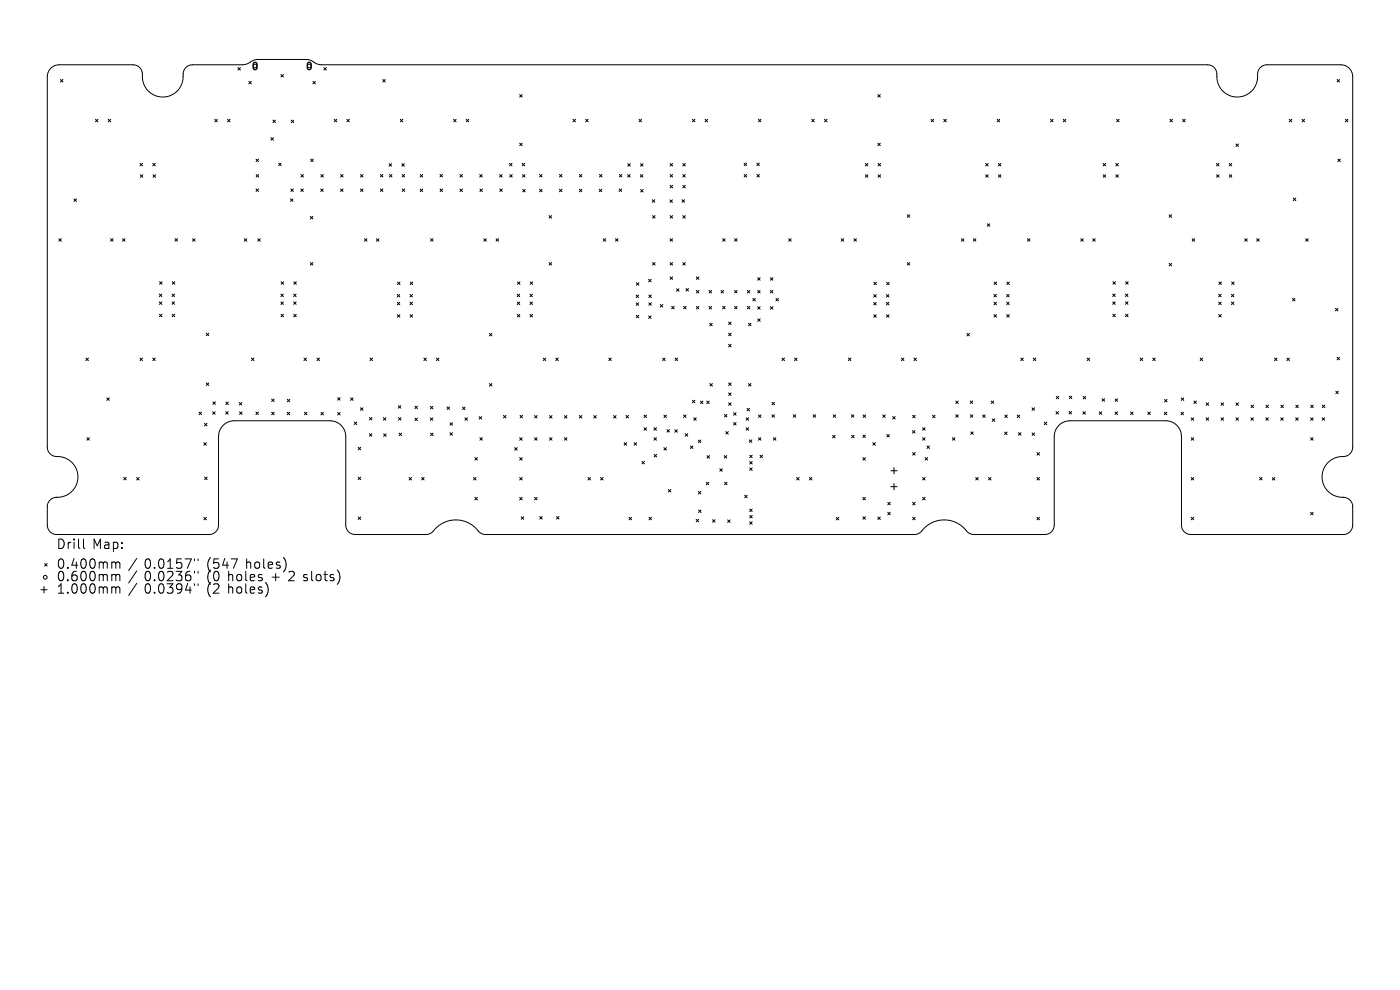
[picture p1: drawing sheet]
<svg xmlns="http://www.w3.org/2000/svg" width="297mm" height="210mm" viewBox="0 0 297 210" stroke-linecap="round" stroke-linejoin="round" font-family="sans-serif">
<defs><g id="words">
<g font-size="2.8">
<text x="12" y="116.9">Drill</text>
<text x="19.6" y="116.9">Map:</text>
<text x="12" y="121.1">0.400mm</text>
<text x="12" y="123.7">0.600mm</text>
<text x="30.6" y="121.1">0.0157&quot;</text>
<text x="30.6" y="123.7">0.0236&quot;</text>
<text x="43.9" y="121.1">(547</text>
<text x="43.9" y="123.7">(0</text>
<text x="48.4" y="123.7">holes</text>
<text x="52.2" y="121.1">holes)</text>
<text x="57.7" y="123.7">+</text>
<text x="61.5" y="123.7">2 slots)</text>
<text x="12" y="126.4">1.000mm</text>
<text x="30.6" y="126.4">0.0394&quot;</text>
<text x="43.9" y="126.4">(2</text>
<text x="48.4" y="126.4">holes)</text>
</g>
</g></defs>
<g fill="none" stroke="#000" stroke-width=".21">
<path d="M10.7 14.6l.9-.7 1-.2 15.9 .1a2.1 2.1 0 0 1 1.7 2.5 4.4 4.4 0 0 0 4.8 4.3 4.4 4.4 0 0 0 3.9-5.2 1.99 1.99 0 0 1 1.9-1.7h10.9l.7-.1 1.3-.8 .8-.2h10.4l.8 .1 1.4 .8 1.1 .2 188.3 .1a2.11 2.11 0 0 1 1.7 2.5 4.4 4.4 0 0 0 4.8 4.3 4.4 4.4 0 0 0 3.8-5.2 1.99 1.99 0 0 1 2-1.7l16 .1a2.53 2.53 0 0 1 2.2 2.5l-.1 78.9a2.2 2.2 0 0 1-2.6 1.7 4.3 4.3 0 0 0-3.8 4.8 4.3 4.3 0 0 0 4.8 3.8 2 2 0 0 1 1.7 2l-.1 4.2a1.99 1.99 0 0 1-1.9 1.7h-32.7a1.99 1.99 0 0 1-1.7-2v-18.9a3.3 3.3 0 0 0-3.3-3.2h-20.4a3.3 3.3 0 0 0-3.2 3.3l-.1 19.1a1.99 1.99 0 0 1-1.9 1.7h-15.4a4.3 4.3 0 0 1-2.1-1.7 6 6 0 0 0-8.9 1.2l-.5 .3-.8 .2h-91a2.52 2.52 0 0 1-2-1.3 6 6 0 0 0-9.3 .8l-.5 .3-.8 .2h-15.1a1.99 1.99 0 0 1-1.9-2l-.1-18.9a3.3 3.3 0 0 0-3.3-3.2h-20.4a3.3 3.3 0 0 0-3.2 3.3l-.1 19.1a1.99 1.99 0 0 1-1.9 1.7h-32.7a1.99 1.99 0 0 1-1.7-2l.1-4.2a2.2 2.2 0 0 1 2.6-1.7 4.3 4.3 0 0 0 3.8-4.9 4.3 4.3 0 0 0-4.8-3.8 1.99 1.99 0 0 1-1.7-1.9v-78.6l.1-.8zM12.8 16.9l.6 .5M13.4 16.9l-.6 .5M50.5 14.3l.5 .6M51 14.3l-.5 .6M52.8 17.3l.5 .5M53.3 17.3l-.5 .5M59.6 15.8l.5 .5M60.1 15.8l-.5 .5M66.4 17.3l.5 .5M66.9 17.3l-.5 .5M68.7 14.3l.5 .6"/>
<path d="M69.2 14.3l-.5 .6M81.2 16.9l.5 .5M81.7 16.9l-.5 .5M283.6 16.9l.6 .5M284.2 16.9l-.6 .5M20.2 25.3l.6 .5M20.8 25.3l-.6 .5M23 25.3l.5 .5M23.5 25.3l-.5 .5M29.7 34.6l.5 .6M29.8 37.1l.5 .5M30.2 34.6l-.5 .6"/>
<path d="M30.3 37.1l-.5 .5M32.4 34.6l.5 .6M32.5 37.1l.5 .5M32.9 34.6l-.5 .6M33 37.1l-.5 .5M45.6 25.3l.5 .5M46.1 25.3l-.5 .5M48.3 25.3l.5 .5M48.8 25.3l-.5 .5M54.3 33.8l.5 .5M54.3 37l.6 .6M54.8 33.8l-.5 .5"/>
<path d="M54.9 37l-.6 .6M57.5 29.2l.5 .5M57.9 25.5l.5 .5M58 29.2l-.5 .5M58.4 25.5l-.5 .5M59.1 34.6l.5 .6M59.6 34.6l-.5 .6M61.8 25.5l.5 .5M62.3 25.5l-.5 .5M63.8 37l.6 .6M64.4 37l-.6 .6M65.9 33.8l.6 .5"/>
<path d="M66.5 33.8l-.6 .5M68.1 37l.5 .6M68.6 37l-.5 .6M70.9 25.3l.5 .5M71.4 25.3l-.5 .5M72.3 37l.5 .6M72.8 37l-.5 .6M73.6 25.3l.5 .5M74.1 25.3l-.5 .5M76.5 37l.5 .6M77 37l-.5 .6M80.7 37l.5 .5"/>
<path d="M81.2 37l-.5 .5M82.5 34.7l.6 .6M82.6 37l.5 .5M83.1 34.7l-.6 .6M83.1 37l-.5 .5M84.9 25.3l.5 .5M85.2 34.7l.6 .6M85.3 37l.5 .5M85.4 25.3l-.5 .5M85.8 34.7l-.6 .6M85.8 37l-.5 .5M89.1 37l.6 .6"/>
<path d="M89.7 37l-.6 .6M93.3 37l.6 .5M93.9 37l-.6 .5M96.2 25.3l.6 .5M96.8 25.3l-.6 .5M97.6 37l.5 .6M98.1 37l-.5 .6M98.9 25.3l.5 .5M99.4 25.3l-.5 .5M101.8 37l.5 .6M102.3 37l-.5 .6M106 37l.5 .6"/>
<path d="M106.5 37l-.5 .6M108.1 34.6l.5 .6M108.1 37l.6 .6M108.6 34.6l-.5 .6M108.7 37l-.6 .6M110.2 20.1l.6 .5M110.2 30.4l.6 .5M110.8 20.1l-.6 .5M110.8 30.4l-.6 .5M110.8 34.6l.5 .6M110.8 37l.6 .6M111.3 34.6l-.5 .6"/>
<path d="M111.4 37l-.6 .6M114.5 37l.5 .5M115 37l-.5 .5M118.7 37l.5 .5M119.2 37l-.5 .5M121.6 25.3l.5 .5M122.1 25.3l-.5 .5M122.9 37l.5 .5M123.4 37l-.5 .5M124.2 25.3l.6 .5M124.8 25.3l-.6 .5M127.2 37l.5 .5"/>
<path d="M127.7 37l-.5 .5M131.4 37l.5 .5M131.9 37l-.5 .5M133.1 37l.6 .6M133.2 34.7l.5 .6M133.7 37l-.6 .6M133.7 34.7l-.5 .6M135.6 25.3l.5 .5M135.8 37l.6 .6M135.9 34.7l.5 .6M136.1 25.3l-.5 .5M136.4 37l-.6 .6"/>
<path d="M136.4 34.7l-.5 .6M142.2 34.7l.5 .5M142.2 39.3l.5 .6M142.2 37l.5 .6M142.7 34.7l-.5 .5M142.7 37l-.5 .6M142.7 39.3l-.5 .6M144.9 34.7l.5 .5M144.9 39.3l.5 .6M144.9 37l.5 .6M145.4 34.7l-.5 .5M145.4 39.3l-.5 .6"/>
<path d="M145.4 37l-.5 .6M146.9 25.3l.5 .5M147.4 25.3l-.5 .5M149.6 25.3l.5 .5M150.1 25.3l-.5 .5M157.9 34.6l.5 .5M157.9 37l.5 .5M158.4 34.6l-.5 .5M158.4 37l-.5 .5M160.6 34.6l.5 .5M160.6 37l.5 .5M160.9 25.3l.5 .5"/>
<path d="M161.1 34.6l-.5 .5M161.1 37l-.5 .5M161.4 25.3l-.5 .5M172.2 25.3l.5 .5M172.7 25.3l-.5 .5M174.9 25.3l.5 .5M175.4 25.3l-.5 .5M183.6 34.7l.5 .5M183.6 37.1l.5 .5M184.1 34.7l-.5 .5M184.1 37.1l-.5 .5M186.2 20.1l.6 .5"/>
<path d="M186.2 30.4l.6 .5M186.3 34.7l.5 .5M186.3 37.1l.5 .5M186.8 20.1l-.6 .5M186.8 30.4l-.6 .5M186.8 34.7l-.5 .5M186.8 37.1l-.5 .5M197.5 25.3l.6 .5M198.1 25.3l-.6 .5M200.2 25.3l.6 .5M200.8 25.3l-.6 .5M209.1 34.7l.5 .5"/>
<path d="M209.1 37.1l.5 .5M209.6 34.7l-.5 .5M209.6 37.1l-.5 .5M211.6 25.3l.5 .5M211.8 34.7l.5 .5M211.8 37.1l.5 .5M212.1 25.3l-.5 .5M212.3 34.7l-.5 .5M212.3 37.1l-.5 .5M222.9 25.3l.5 .5M223.4 25.3l-.5 .5M225.6 25.3l.5 .5"/>
<path d="M226.1 25.3l-.5 .5M234 34.7l.6 .5M234 37.1l.6 .5M234.6 34.7l-.6 .5M234.6 37.1l-.6 .5M236.7 34.7l.6 .5M236.7 37.1l.6 .5M236.9 25.3l.5 .5M237.3 34.7l-.6 .5M237.3 37.1l-.6 .5M237.4 25.3l-.5 .5M248.2 25.3l.5 .5"/>
<path d="M248.7 25.3l-.5 .5M250.9 25.3l.5 .5M251.4 25.3l-.5 .5M258.1 34.7l.5 .5M258.1 37.1l.5 .5M258.6 34.7l-.5 .5M258.6 37.1l-.5 .5M260.8 34.7l.5 .5M260.8 37.1l.5 .5M261.3 34.7l-.5 .5M261.3 37.1l-.5 .5M262.2 30.5l.5 .6"/>
<path d="M262.7 30.5l-.5 .6M273.5 25.3l.6 .5M274.1 25.3l-.6 .5M276.2 25.3l.6 .5M276.8 25.3l-.6 .5M283.8 33.8l.6 .5M284.4 33.8l-.6 .5M285.4 25.3l.6 .5M286 25.3l-.6 .5M12.5 50.6l.5 .6M13 50.6l-.5 .6M15.7 42.2l.5 .5"/>
<path d="M16.2 42.2l-.5 .5M23.5 50.6l.5 .6M24 50.6l-.5 .6M26 50.6l.5 .6M26.5 50.6l-.5 .6M33.9 59.8l.5 .5M34.4 59.8l-.5 .5M36.6 59.8l.5 .5M37.1 59.8l-.5 .5M37.1 50.6l.6 .6M37.7 50.6l-.6 .6M40.8 50.6l.6 .6"/>
<path d="M41.4 50.6l-.6 .6M51.8 50.6l.6 .6M52.4 50.6l-.6 .6M54.3 40.1l.5 .5M54.7 50.6l.5 .6M54.8 40.1l-.5 .5M55.2 50.6l-.5 .6M59.6 59.8l.6 .5M60.2 59.8l-.6 .5M61.6 42.2l.5 .5M61.7 40.1l.5 .5M62.1 42.2l-.5 .5"/>
<path d="M62.2 40.1l-.5 .5M62.3 59.8l.6 .5M62.9 59.8l-.6 .5M63.8 40.1l.5 .5M64.3 40.1l-.5 .5M65.8 45.9l.6 .5M65.8 55.7l.6 .5M66.4 45.9l-.6 .5M66.4 55.7l-.6 .5M68 40.1l.6 .5M68.6 40.1l-.6 .5M72.3 40.1l.5 .5"/>
<path d="M72.8 40.1l-.5 .5M76.5 40.1l.5 .5M77 40.1l-.5 .5M77.3 50.6l.6 .6M77.9 50.6l-.6 .6M79.9 50.6l.5 .6M80.4 50.6l-.5 .6M80.7 40.1l.5 .5M81.2 40.1l-.5 .5M84.3 59.8l.6 .6M84.9 59.8l-.6 .6M85.3 40.1l.6 .5"/>
<path d="M85.9 40.1l-.6 .5M87 59.8l.6 .6M87.6 59.8l-.6 .6M89.1 40.1l.6 .5M89.7 40.1l-.6 .5M91.3 50.6l.6 .6M91.9 50.6l-.6 .6M93.4 40.1l.5 .5M93.9 40.1l-.5 .5M97.6 40.1l.5 .5M98.1 40.1l-.5 .5M101.8 40.1l.5 .5"/>
<path d="M102.3 40.1l-.5 .5M102.6 50.6l.6 .6M103.2 50.6l-.6 .6M105.2 50.6l.6 .6M105.8 50.6l-.6 .6M106 40.1l.6 .5M106.6 40.1l-.6 .5M109.8 59.8l.5 .5M110.3 59.8l-.5 .5M110.9 40.2l.5 .5M111.4 40.2l-.5 .5M112.5 59.8l.5 .5"/>
<path d="M113 59.8l-.5 .5M114.5 40.1l.5 .6M115 40.1l-.5 .6M116.5 45.7l.5 .6M116.5 55.7l.5 .5M117 45.7l-.5 .6M117 55.7l-.5 .5M118.7 40.1l.5 .6M119.2 40.1l-.5 .6M122.9 40.1l.5 .6M123.4 40.1l-.5 .6M127.1 40.1l.6 .6"/>
<path d="M127.7 40.1l-.6 .6M128 50.6l.5 .6M128.5 50.6l-.5 .6M130.6 50.6l.5 .6M131.1 50.6l-.5 .6M131.4 40.1l.5 .5M131.9 40.1l-.5 .5M135 60l.5 .5M135.5 60l-.5 .5M135.9 40.2l.5 .5M136.4 40.2l-.5 .5M137.6 59.2l.5 .6"/>
<path d="M138.1 59.2l-.5 .6M138.4 42.4l.5 .5M138.4 55.7l.6 .5M138.4 45.7l.6 .6M138.9 42.4l-.5 .5M139 45.7l-.6 .6M139 55.7l-.6 .5M142.1 42.4l.6 .5M142.2 45.7l.5 .6M142.2 50.6l.5 .6M142.2 55.7l.5 .5M142.2 58.7l.5 .6"/>
<path d="M142.7 42.4l-.6 .5M142.7 45.7l-.5 .6M142.7 50.6l-.5 .6M142.7 55.7l-.5 .5M142.7 58.7l-.5 .6M144.7 42.4l.5 .5M144.9 45.7l.5 .6M144.9 55.7l.5 .5M145.2 42.4l-.5 .5M145.4 45.7l-.5 .6M145.4 55.7l-.5 .5M147.7 58.7l.6 .6"/>
<path d="M148.3 58.7l-.6 .6M153.3 50.6l.5 .6M153.8 50.6l-.5 .6M155.8 50.6l.6 .6M156.4 50.6l-.6 .6M160.7 58.9l.6 .5M161.3 58.9l-.6 .5M163.4 58.9l.6 .5M164 58.9l-.6 .5M167.3 50.6l.5 .6M167.8 50.6l-.5 .6M178.5 50.6l.5 .6"/>
<path d="M179 50.6l-.5 .6M181.2 50.6l.5 .6M181.7 50.6l-.5 .6M185.4 59.9l.5 .5M185.9 59.9l-.5 .5M188.1 59.9l.5 .5M188.6 59.9l-.5 .5M192.5 45.6l.5 .5M192.5 55.7l.5 .5M193 45.6l-.5 .5M193 55.7l-.5 .5M204 50.6l.5 .6"/>
<path d="M204.5 50.6l-.5 .6M206.5 50.6l.5 .6M207 50.6l-.5 .6M209.4 47.5l.6 .5M210 47.5l-.6 .5M210.9 59.8l.5 .6M211.4 59.8l-.5 .6M213.6 59.8l.5 .6M214.1 59.8l-.5 .6M218 50.6l.5 .6M218.5 50.6l-.5 .6M229.3 50.6l.5 .6"/>
<path d="M229.8 50.6l-.5 .6M231.8 50.6l.5 .6M232.3 50.6l-.5 .6M236.1 59.8l.5 .5M236.6 59.8l-.5 .5M238.8 59.8l.5 .5M239.3 59.8l-.5 .5M248 45.6l.6 .5M248 55.9l.6 .5M248.6 45.6l-.6 .5M248.6 55.9l-.6 .5M252.9 50.6l.6 .6"/>
<path d="M253.5 50.6l-.6 .6M258.6 59.8l.5 .5M259.1 59.8l-.5 .5M261.3 59.8l.5 .5M261.8 59.8l-.5 .5M264.1 50.6l.5 .6M264.6 50.6l-.5 .6M266.6 50.6l.5 .6M267.1 50.6l-.5 .6M274.4 42l.5 .6M274.9 42l-.5 .6M277 50.6l.5 .6"/>
<path d="M277.5 50.6l-.5 .6M18.2 76l.6 .5M18.8 76l-.6 .5M29.7 76l.5 .5M30.2 76l-.5 .5M32.4 76l.5 .5M32.9 76l-.5 .5M33.8 62.4l.5 .5M33.8 64l.5 .6M33.8 66.7l.6 .5M34.3 62.4l-.5 .5M34.3 64l-.5 .6"/>
<path d="M34.4 66.7l-.6 .5M36.5 62.4l.5 .5M36.5 64l.5 .6M36.5 66.7l.6 .5M37 62.4l-.5 .5M37 64l-.5 .6M37.1 66.7l-.6 .5M43.8 70.7l.5 .5M44.3 70.7l-.5 .5M53.3 76l.6 .5M53.9 76l-.6 .5M59.6 62.4l.5 .5"/>
<path d="M59.6 64.1l.5 .5M59.6 66.7l.5 .5M60.1 62.4l-.5 .5M60.1 64.1l-.5 .5M60.1 66.7l-.5 .5M62.3 62.4l.5 .5M62.3 64l.5 .6M62.3 66.7l.5 .5M62.8 62.4l-.5 .5M62.8 64l-.5 .6M62.8 66.7l-.5 .5M64.5 76l.5 .5"/>
<path d="M65 76l-.5 .5M67.3 76l.5 .5M67.8 76l-.5 .5M78.5 76l.5 .5M79 76l-.5 .5M84.3 62.5l.5 .5M84.3 64.1l.5 .6M84.3 66.7l.5 .6M84.8 62.5l-.5 .5M84.8 64.1l-.5 .6M84.8 66.7l-.5 .6M87 62.5l.5 .5"/>
<path d="M87 64.1l.5 .5M87 66.7l.5 .6M87.5 62.5l-.5 .5M87.5 64.1l-.5 .5M87.5 66.7l-.5 .6M89.9 76l.6 .5M90.5 76l-.6 .5M92.6 76l.5 .5M93.1 76l-.5 .5M103.8 70.7l.6 .6M104.4 70.7l-.6 .6M109.7 62.4l.6 .5"/>
<path d="M109.7 64.1l.6 .5M109.7 66.7l.6 .5M110.3 62.4l-.6 .5M110.3 64.1l-.6 .5M110.3 66.7l-.6 .5M112.4 62.4l.6 .5M112.4 64.1l.6 .5M112.4 66.7l.6 .5M113 62.4l-.6 .5M113 64.1l-.6 .5M113 66.7l-.6 .5M115.2 76l.6 .5"/>
<path d="M115.8 76l-.6 .5M117.9 76l.5 .5M118.4 76l-.5 .5M129.2 76l.5 .5M129.7 76l-.5 .5M134.9 62.6l.6 .5M135 64.3l.5 .5M135 66.9l.5 .5M135.5 62.6l-.6 .5M135.5 64.3l-.5 .5M135.5 66.9l-.5 .5M137.6 67l.5 .5"/>
<path d="M137.6 62.6l.6 .5M137.7 64.2l.5 .6M138.1 67l-.5 .5M138.2 62.6l-.6 .5M138.2 64.2l-.5 .6M140.1 64.6l.5 .5M140.6 76l.5 .5M140.6 64.6l-.5 .5M141.1 76l-.5 .5M142.5 65l.5 .5M143 65l-.5 .5M143.2 76l.6 .5"/>
<path d="M143.5 61.3l.5 .5M143.8 76l-.6 .5M144 61.3l-.5 .5M145 65l.6 .5M145.5 61.2l.6 .5M145.6 65l-.6 .5M146.1 61.2l-.6 .5M147.7 61.6l.6 .5M147.7 65l.6 .5M148.3 61.6l-.6 .5M148.3 65l-.6 .5M150.4 61.6l.6 .5"/>
<path d="M150.4 65l.6 .5M150.6 68.6l.5 .5M151 61.6l-.6 .5M151 65l-.6 .5M151.1 68.6l-.5 .5M153 61.6l.5 .5M153.3 65l.5 .5M153.5 61.6l-.5 .5M153.8 65l-.5 .5M154.6 68.3l.5 .6M154.6 70.7l.5 .5M154.6 73l.5 .6"/>
<path d="M155.1 73l-.5 .6M155.1 68.3l-.5 .6M155.1 70.7l-.5 .5M155.8 61.6l.6 .5M155.8 65l.6 .5M156.4 61.6l-.6 .5M156.4 65l-.6 .5M158.5 61.6l.6 .5M158.5 65l.6 .5M158.8 68.6l.5 .5M159.1 61.6l-.6 .5M159.1 65l-.6 .5"/>
<path d="M159.3 68.6l-.5 .5M159.7 63.3l.5 .5M160.2 63.3l-.5 .5M160.7 65.1l.6 .5M160.7 61.6l.6 .5M160.7 67.6l.6 .6M161.3 65.1l-.6 .5M161.3 61.6l-.6 .5M161.3 67.6l-.6 .6M163.4 65.1l.6 .5M163.4 61.6l.6 .5M164 65.1l-.6 .5"/>
<path d="M164 61.6l-.6 .5M164.6 63.3l.5 .5M165.1 63.3l-.5 .5M165.9 76l.5 .5M166.4 76l-.5 .5M168.6 76l.5 .5M169.1 76l-.5 .5M180 76l.5 .5M180.5 76l-.5 .5M185.3 62.5l.6 .5M185.3 64.2l.6 .5M185.4 66.8l.5 .5"/>
<path d="M185.9 62.5l-.6 .5M185.9 64.2l-.6 .5M185.9 66.8l-.5 .5M188 62.5l.6 .5M188 64.1l.6 .6M188.1 66.8l.5 .5M188.6 62.5l-.6 .5M188.6 64.1l-.6 .6M188.6 66.8l-.5 .5M191.2 76l.6 .5M191.8 76l-.6 .5M193.9 76l.5 .5"/>
<path d="M194.4 76l-.5 .5M205.1 70.7l.6 .6M205.7 70.7l-.6 .6M210.8 62.4l.6 .6M210.9 64.1l.5 .5M210.9 66.7l.5 .6M211.4 62.4l-.6 .6M211.4 64.1l-.5 .5M211.4 66.7l-.5 .6M213.6 62.4l.5 .6M213.6 64.1l.5 .5M213.6 66.7l.5 .6"/>
<path d="M214.1 62.4l-.5 .6M214.1 64.1l-.5 .5M214.1 66.7l-.5 .6M216.6 76l.5 .5M217.1 76l-.5 .5M219.2 76l.5 .5M219.7 76l-.5 .5M230.6 76l.6 .5M231.2 76l-.6 .5M236 62.4l.6 .5M236.1 64l.5 .6M236.1 66.7l.5 .5"/>
<path d="M236.6 62.4l-.6 .5M236.6 64l-.5 .6M236.6 66.7l-.5 .5M238.8 62.4l.5 .5M238.8 64l.5 .6M238.8 66.7l.5 .5M239.3 62.4l-.5 .5M239.3 64l-.5 .6M239.3 66.7l-.5 .5M241.9 76l.5 .5M242.4 76l-.5 .5M244.5 76l.6 .5"/>
<path d="M245.1 76l-.6 .5M254.6 76l.5 .5M255.1 76l-.5 .5M258.5 62.4l.6 .6M258.5 64.1l.6 .5M258.6 66.7l.5 .5M259.1 62.4l-.6 .6M259.1 64.1l-.6 .5M259.1 66.7l-.5 .5M261.2 62.4l.6 .6M261.2 64.1l.6 .5M261.8 62.4l-.6 .6"/>
<path d="M261.8 64.1l-.6 .5M270.4 76l.5 .5M270.9 76l-.5 .5M273 76l.5 .5M273.5 76l-.5 .5M274.2 63.3l.5 .5M274.7 63.3l-.5 .5M283.3 65.4l.5 .5M283.6 75.8l.6 .5M283.8 65.4l-.5 .5M284.2 75.8l-.6 .5M18.4 92.8l.6 .6"/>
<path d="M19 92.8l-.6 .6M22.7 84.4l.5 .5M23.2 84.4l-.5 .5M42.2 87.4l.6 .5M42.8 87.4l-.6 .5M43.2 93.9l.6 .5M43.4 89.8l.5 .5M43.8 81.2l.5 .6M43.8 93.9l-.6 .5M43.9 89.8l-.5 .5M44.3 81.2l-.5 .6M45.1 87.3l.5 .6"/>
<path d="M45.2 85.2l.5 .6M45.6 87.3l-.5 .6M45.7 85.2l-.5 .6M47.9 87.3l.5 .6M47.9 85.3l.5 .5M48.4 87.3l-.5 .6M48.4 85.3l-.5 .5M50.8 85.4l.5 .5M50.8 87.4l.5 .5M51.3 85.4l-.5 .5M51.3 87.4l-.5 .5M54.3 87.4l.5 .5"/>
<path d="M54.8 87.4l-.5 .5M57.6 84.7l.6 .5M57.6 87.4l.6 .6M58.2 84.7l-.6 .5M58.2 87.4l-.6 .6M60.9 87.4l.6 .6M60.9 84.7l.6 .5M61.5 87.4l-.6 .6M61.5 84.7l-.6 .5M64.6 87.4l.5 .6M65.1 87.4l-.5 .6M68.1 87.5l.5 .5"/>
<path d="M68.6 87.5l-.5 .5M71.6 84.4l.6 .5M71.6 87.5l.6 .5M72.2 84.4l-.6 .5M72.2 87.5l-.6 .5M74.4 84.4l.5 .5M74.9 84.4l-.5 .5M75.2 89.5l.5 .6M75.7 89.5l-.5 .6M76 94.9l.5 .5M76.5 86.5l.5 .5M76.5 94.9l-.5 .5"/>
<path d="M77 86.5l-.5 .5M78.4 92l.5 .5M78.4 88.6l.5 .5M78.9 92l-.5 .5M78.9 88.6l-.5 .5M81.3 88.6l.6 .5M81.4 92l.5 .6M81.9 88.6l-.6 .5M81.9 92l-.5 .6M84.5 86l.5 .6M84.5 88.6l.6 .5M84.7 91.9l.5 .5"/>
<path d="M85 86l-.5 .6M85.1 88.6l-.6 .5M85.2 91.9l-.5 .5M88 88.7l.6 .5M88 86.2l.6 .5M88.6 88.7l-.6 .5M88.6 86.2l-.6 .5M91.3 88.6l.5 .6M91.3 86.2l.5 .5M91.3 91.9l.6 .5M91.8 88.6l-.5 .6M91.8 86.2l-.5 .5"/>
<path d="M91.9 91.9l-.6 .5M94.8 86.3l.6 .5M95.4 86.3l-.6 .5M95.5 89.7l.5 .5M95.5 91.8l.5 .5M96 89.7l-.5 .5M96 91.8l-.5 .5M98.1 86.4l.6 .5M98.6 88.6l.6 .6M98.7 86.4l-.6 .5M99.2 88.6l-.6 .6M100.7 97.1l.6 .5"/>
<path d="M101.3 97.1l-.6 .5M101.6 88.4l.6 .5M101.8 92.8l.5 .6M102.2 88.4l-.6 .5M102.3 92.8l-.5 .6M103.8 81.4l.6 .5M104.4 81.4l-.6 .5M106.8 88.1l.5 .6M107.3 88.1l-.5 .6M109.2 95l.5 .5M109.7 95l-.5 .5M110.2 92.9l.6 .5"/>
<path d="M110.2 97.1l.6 .5M110.3 88.1l.6 .5M110.8 92.9l-.6 .5M110.8 97.1l-.6 .5M110.9 88.1l-.6 .5M113.4 88.1l.5 .6M113.4 92.8l.5 .6M113.9 92.8l-.5 .6M113.9 88.1l-.5 .6M116.6 88.2l.5 .5M116.6 92.8l.5 .6M117.1 88.2l-.5 .5"/>
<path d="M117.1 92.8l-.5 .6M119.7 88.2l.6 .5M119.7 92.8l.6 .6M120.3 88.2l-.6 .5M120.3 92.8l-.6 .6M122.9 88.1l.5 .6M123.4 88.1l-.5 .6M126 88.2l.5 .5M126.5 88.2l-.5 .5M130.2 88.2l.5 .5M130.7 88.2l-.5 .5M132.4 93.9l.5 .5"/>
<path d="M132.8 88.1l.5 .6M132.9 93.9l-.5 .5M133.3 88.1l-.5 .6M134.5 93.9l.5 .5M135 93.9l-.5 .5M136.2 97.9l.5 .5M136.6 88l.6 .6M136.6 90.7l.6 .6M136.7 97.9l-.5 .5M137.2 88l-.6 .6M137.2 90.7l-.6 .6M138.7 92.8l.6 .6"/>
<path d="M138.7 90.7l.6 .6M138.8 96.4l.5 .5M139.3 90.7l-.6 .6M139.3 92.8l-.6 .6M139.3 96.4l-.5 .5M140.8 95l.6 .5M140.8 88.1l.6 .5M141.4 88.1l-.6 .5M141.4 95l-.6 .5M141.5 91.1l.5 .6M142 91.1l-.5 .6M143.2 91.2l.5 .5"/>
<path d="M143.7 91.2l-.5 .5M145 88l.5 .6M145.4 92l.5 .5M145.5 88l-.5 .6M145.9 92l-.5 .5M146.5 94.6l.5 .5M146.9 84.9l.5 .5M147 94.6l-.5 .5M147.2 88.6l.5 .6M147.4 84.9l-.5 .5M147.7 88.6l-.5 .6M148.1 93.4l.6 .5"/>
<path d="M148.6 85.1l.5 .5M148.7 93.4l-.6 .5M149.1 85.1l-.5 .5M149.9 85.1l.6 .5M150 96.7l.5 .5M150.5 85.1l-.6 .5M150.5 96.7l-.5 .5M150.6 81.4l.5 .5M151.1 81.4l-.5 .5M152.7 99.4l.5 .6M153.2 99.4l-.5 .6M153.6 96.6l.6 .6"/>
<path d="M153.7 87.9l.5 .5M154 91.6l.5 .5M154.2 96.6l-.6 .6M154.2 87.9l-.5 .5M154.5 91.6l-.5 .5M154.6 85.5l.5 .5M154.6 83.3l.5 .6M154.6 81.2l.5 .6M155.1 81.2l-.5 .6M155.1 83.3l-.5 .6M155.1 85.5l-.5 .5M155.6 87.5l.6 .6"/>
<path d="M155.6 89.6l.6 .6M156.2 87.5l-.6 .6M156.2 89.6l-.6 .6M158.3 88.6l.5 .6M158.3 90.7l.5 .6M158.5 86.6l.5 .5M158.8 81.4l.5 .5M158.8 88.6l-.5 .6M158.8 90.7l-.5 .6M159 93.3l.5 .5M159 86.6l-.5 .5M159 96.6l.6 .5"/>
<path d="M159 99.3l.6 .5M159 97.9l.6 .5M159.3 81.4l-.5 .5M159.5 93.3l-.5 .5M159.6 96.6l-.6 .5M159.6 99.3l-.6 .5M159.6 97.9l-.6 .5M160.9 92.8l.5 .6M160.9 88l.5 .6M161.2 96.6l.6 .5M161.4 92.8l-.5 .6M161.4 88l-.5 .6"/>
<path d="M161.8 96.6l-.6 .5M163.8 88l.5 .5M163.8 85.3l.5 .6M164.1 92.8l.5 .6M164.3 88l-.5 .5M164.3 85.3l-.5 .6M164.6 92.8l-.5 .6M168.3 88l.5 .5M168.8 88l-.5 .5M172.5 88l.5 .5M173 88l-.5 .5M176.6 92.4l.6 .5"/>
<path d="M176.8 88l.5 .5M177.2 92.4l-.6 .5M177.3 88l-.5 .5M180.6 88l.5 .5M180.7 92.3l.5 .6M181.1 88l-.5 .5M181.2 92.3l-.5 .6M183.1 92.3l.5 .5M183.1 97.1l.5 .5M183.1 88l.5 .5M183.6 92.3l-.5 .5M183.6 97.1l-.5 .5"/>
<path d="M183.6 88l-.5 .5M185.2 93.9l.5 .5M185.7 93.9l-.5 .5M187.3 88l.5 .6M187.8 88l-.5 .6M188.1 92.2l.6 .5M188.7 92.2l-.6 .5M189 99.9h1.3M189.4 88.4l.5 .5M189.7 99.2v1.3M189.9 88.4l-.5 .5M193.6 91.3l.5 .6"/>
<path d="M193.6 88.1l.5 .5M193.6 96l.5 .5M194.1 91.3l-.5 .6M194.1 88.1l-.5 .5M194.1 96l-.5 .5M195.7 90.7l.6 .6M195.7 92.8l.6 .6M196.3 92.8l-.6 .6M196.3 90.7l-.6 .6M196.3 97.1l.5 .5M196.7 94.6l.5 .5M196.8 97.1l-.5 .5"/>
<path d="M197.2 94.6l-.5 .5M197.8 88.1l.6 .5M198.4 88.1l-.6 .5M202.1 92.8l.5 .6M202.6 92.8l-.5 .6M202.8 88l.5 .5M202.8 85.1l.5 .5M203.3 88l-.5 .5M203.3 85.1l-.5 .5M205.8 85.1l.6 .5M205.9 88l.5 .5M205.9 91.6l.6 .5"/>
<path d="M206.4 85.1l-.6 .5M206.4 88l-.5 .5M206.5 91.6l-.6 .5M208.5 88l.5 .5M209 88l-.5 .5M210.3 85.1l.5 .5M210.5 88.9l.5 .5M210.8 85.1l-.5 .5M211 88.9l-.5 .5M213.1 91.7l.6 .5M213.2 88l.5 .6M213.7 91.7l-.6 .5"/>
<path d="M213.7 88l-.5 .6M215.8 88l.5 .6M216.1 91.8l.5 .5M216.3 88l-.5 .6M216.6 91.8l-.5 .5M218.9 86.5l.6 .5M219 91.8l.5 .6M219.5 86.5l-.6 .5M219.5 91.8l-.5 .6M220 96l.5 .5M220.5 96l-.5 .5M221.5 89.6l.6 .5"/>
<path d="M222.1 89.6l-.6 .5M224 87.3l.6 .5M224.1 84.1l.5 .5M224.6 87.3l-.6 .5M224.6 84.1l-.5 .5M226.8 87.3l.5 .5M226.8 84l.6 .6M227.3 87.3l-.5 .5M227.4 84l-.6 .6M229.7 87.3l.6 .6M229.8 84.1l.5 .5M230.3 87.3l-.6 .6"/>
<path d="M230.3 84.1l-.5 .5M233.2 87.4l.5 .5M233.7 87.4l-.5 .5M233.8 84.6l.5 .5M234.3 84.6l-.5 .5M236.5 87.4l.6 .5M236.6 84.6l.5 .5M237.1 87.4l-.6 .5M237.1 84.6l-.5 .5M239.8 87.4l.6 .5M240.4 87.4l-.6 .5M243.5 87.4l.5 .5"/>
<path d="M244 87.4l-.5 .5M247 87.4l.5 .6M247 84.7l.6 .6M247.5 87.4l-.5 .6M247.6 84.7l-.6 .6M250.5 87.5l.6 .5M250.6 84.4l.5 .5M251.1 87.5l-.6 .5M251.1 84.4l-.5 .5M252.7 88.6l.5 .6M252.7 92.8l.5 .6M253.2 88.6l-.5 .6"/>
<path d="M253.2 92.8l-.5 .6M253.3 85.1l.5 .5M253.8 85.1l-.5 .5M255.9 85.5l.5 .5M255.9 88.6l.5 .6M256.4 85.5l-.5 .5M256.4 88.6l-.5 .6M259 85.5l.6 .5M259 88.6l.6 .6M259.6 85.5l-.6 .5M259.6 88.6l-.6 .6M262.2 88.6l.5 .6"/>
<path d="M262.2 85.5l.5 .5M262.7 85.5l-.5 .5M262.7 88.6l-.5 .6M265.4 88.6l.5 .6M265.4 85.9l.5 .6M265.9 88.6l-.5 .6M265.9 85.9l-.5 .6M268.5 88.6l.6 .6M268.6 85.9l.5 .6M269.1 88.6l-.6 .6M269.1 85.9l-.5 .6M271.7 88.6l.5 .6"/>
<path d="M271.7 85.9l.6 .6M272.2 88.6l-.5 .6M272.3 85.9l-.6 .6M274.9 88.6l.5 .6M274.9 85.9l.5 .6M275.4 88.6l-.5 .6M275.4 85.9l-.5 .6M278 88.6l.6 .6M278 92.8l.6 .6M278.1 85.9l.5 .6M278.6 88.6l-.6 .6M278.6 92.8l-.6 .6"/>
<path d="M278.6 85.9l-.5 .6M280.5 88.6l.5 .5M280.5 85.9l.6 .6M281 88.6l-.5 .5M281.1 85.9l-.6 .6M283.4 83l.5 .5M283.9 83l-.5 .5M9.5 119.6l.5 .5M10 119.6l-.5 .5M17.7 114.4v1.7l.3 .3M24.3 119.2l.3 .3M24.6 119.5v1.1"/>
<path d="M24.6 119.5l.3-.3 .4 .1 .1 1.3M26.2 101.3l.6 .5M26.8 101.3l-.6 .5M29 101.3l.5 .5M29 118.5l-1.7 2.5M29.5 101.3l-.5 .5M41.3 118.6v.3M42 118.6v.3M43.2 109.7l.6 .6M43.4 101.2l.5 .5M43.8 109.7l-.6 .6M43.9 101.2l-.5 .5"/>
<path d="M49 118.6h1.4l-.9 2M60.6 119.1v1.4M76 101.2l.5 .6M76 109.7l.5 .5M76.5 101.2l-.5 .6M76.5 109.7l-.5 .5M86.8 101.3l.5 .5M87.3 101.3l-.5 .5M89.4 101.3l.6 .5M90 101.3l-.6 .5M100.5 101.3l.5 .5M100.7 105.5l.6 .5"/>
<path d="M101 101.3l-.5 .5M101.3 105.5l-.6 .5M110.2 101.3l.6 .5M110.2 105.5l.6 .5M110.6 109.6l.5 .6M110.8 101.3l-.6 .5M110.8 105.5l-.6 .5M111.1 109.6l-.5 .6M113.4 105.5l.5 .5M113.9 105.5l-.5 .5M114.5 109.6l.5 .5M115 109.6l-.5 .5"/>
<path d="M118.1 109.6l.5 .5M118.6 109.6l-.5 .5M124.7 101.3l.6 .5M125.3 101.3l-.6 .5M127.4 101.3l.5 .5M127.9 101.3l-.5 .5M133.5 109.7l.5 .6M134 109.7l-.5 .6M137.7 109.7l.5 .6M138.2 109.7l-.5 .6M141.8 103.8l.5 .6M142.3 103.8l-.5 .6"/>
<path d="M147.7 110.2l.5 .5M148.1 104.2l.6 .6M148.2 108.2l.5 .5M148.2 110.2l-.5 .5M148.7 104.2l-.6 .6M148.7 108.2l-.5 .5M149.8 102.3l.6 .5M150.4 102.3l-.6 .5M151.2 110.2l.5 .6M151.7 110.2l-.5 .6M153.7 102.3l.5 .5M154.2 102.3l-.5 .5"/>
<path d="M154.4 110.3l.5 .5M154.9 110.3l-.5 .5M158 105l.5 .6M158.5 105l-.5 .6M159 110.7l.6 .5M159 108l.6 .5M159.1 109.3l.5 .6M159.6 110.7l-.6 .5M159.6 108l-.6 .5M159.6 109.3l-.5 .6M169 101.3l.5 .5M169.5 101.3l-.5 .5"/>
<path d="M171.7 101.3l.5 .5M172.2 101.3l-.5 .5M177.4 109.8l.5 .5M177.9 109.8l-.5 .5M183.1 105.5l.5 .5M183.1 109.6l.5 .6M183.6 105.5l-.5 .5M183.6 109.6l-.5 .6M186.2 109.7l.6 .5M186.8 109.7l-.6 .5M188.3 106.6l.6 .5M188.3 108.7l.6 .5"/>
<path d="M188.9 106.6l-.6 .5M188.9 108.7l-.6 .5M189 103.2h1.3M189.7 102.6v1.3M193.6 106.6l.5 .5M193.6 109.7l.5 .6M194.1 106.6l-.5 .5M194.1 109.7l-.5 .6M195.7 101.3l.6 .5M195.7 105.5l.6 .5M196.3 101.3l-.6 .5M196.3 105.5l-.6 .5"/>
<path d="M207 101.3l.5 .5M207.5 101.3l-.5 .5M209.7 101.3l.5 .5M210.2 101.3l-.5 .5M220 101.3l.5 .5M220 109.7l.5 .6M220.5 101.3l-.5 .5M220.5 109.7l-.5 .6M252.7 101.3l.5 .5M252.7 109.7l.5 .6M253.2 101.3l-.5 .5M253.2 109.7l-.5 .6"/>
<path d="M267.2 101.3l.5 .5M267.7 101.3l-.5 .5M269.9 101.3l.5 .5M270.4 101.3l-.5 .5M278 108.7l.6 .5M278.6 108.7l-.6 .5M8.7 125.1h1.3M9.3 124.4v1.4M24.3 121.9l.3 .2M24.3 124.5l.3 .3M24.6 122.1v1.1M24.6 124.8v1"/>
<path d="M24.6 122.1l.3-.2 .4 .1 .1 1.2M24.6 124.8l.3-.3 .4 .1 .1 1.2M29 121.1l-1.7 2.6M29 123.7l-1.7 2.6M41.3 121.2v.4M41.3 123.8v.4M42 121.2v.4M42 123.8v.4M56.8 124.4v1.3"/>
<circle cx="54.1" cy="14" r=".4"/>
<circle cx="65.6" cy="14" r=".4"/>
<circle cx="9.6" cy="122.5" r=".4"/>
</g>
<path d="M53.8 13.3l.4-.1 .3 .3v1l-.3 .3-.3-.1-.2-.2zM65.3 13.3l.4-.1 .3 .3v1l-.3 .3-.3-.1-.2-.2z" fill="none" stroke="#000" stroke-width=".27"/>
<use href="#words"/>
</svg>
